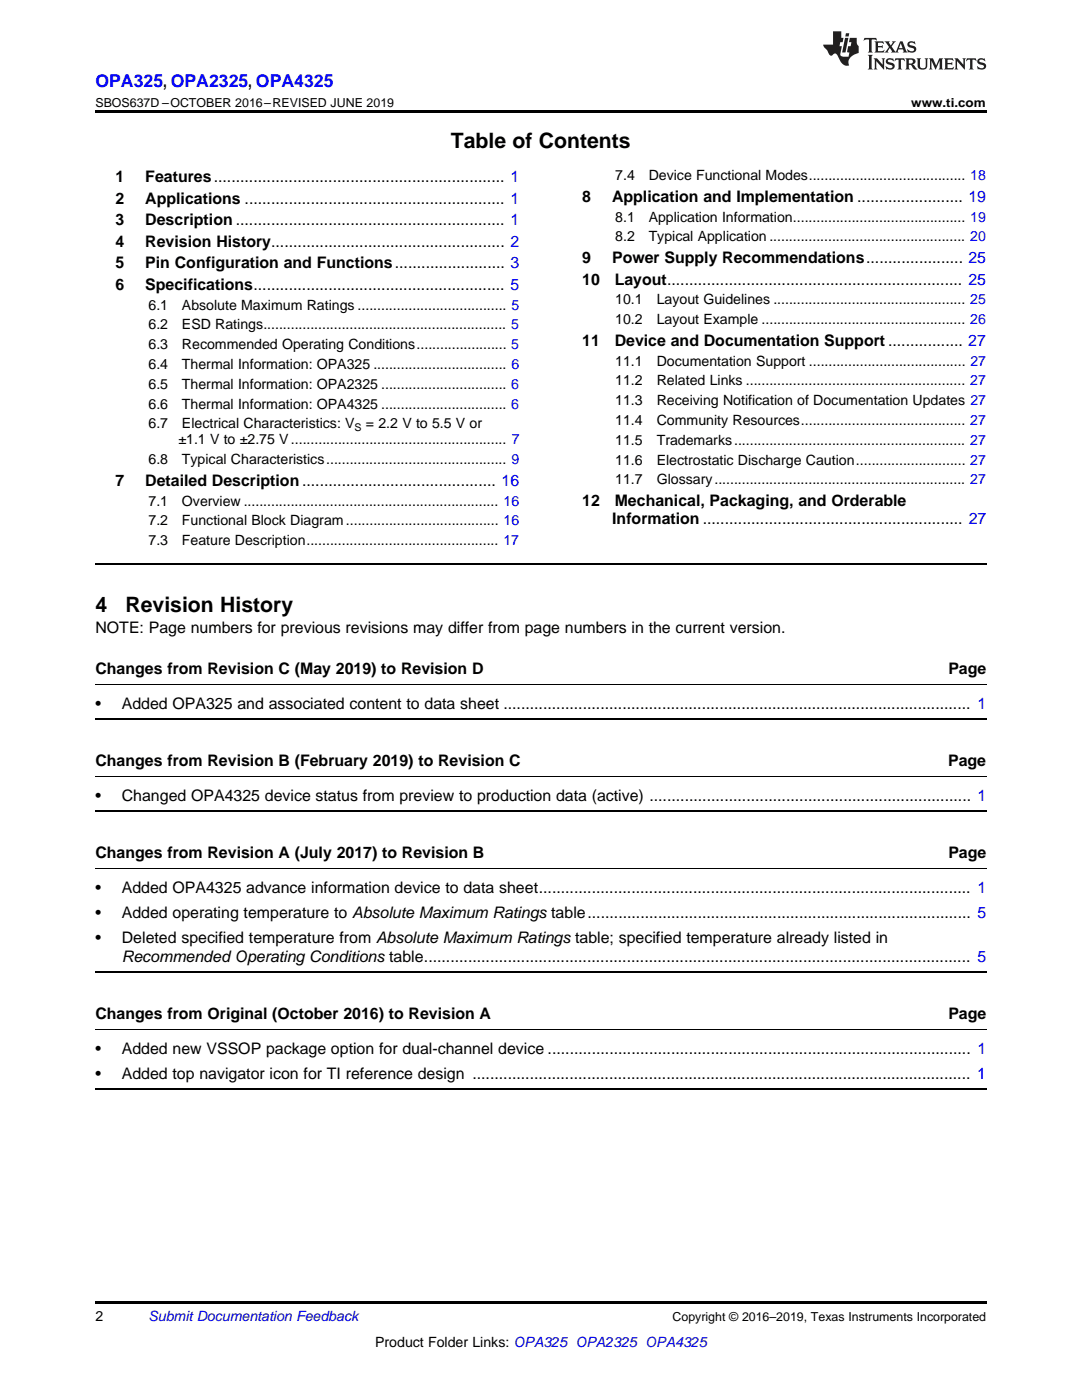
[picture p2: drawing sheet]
<svg xmlns="http://www.w3.org/2000/svg" width="216mm" height="279mm" viewBox="0 0 216 279" stroke-linecap="round" stroke-linejoin="round" font-family="sans-serif">
<defs><g id="words">
<g font-size="4.2">
<text x="90" y="29.6">Table of Contents</text>
<text x="19" y="122.1">4</text>
<text x="25" y="122.1">Revision History</text>
</g>
<text font-size="3.5" fill="#00f" x="19" y="17.3">OPA325, OPA2325, OPA4325</text>
<g font-size="3.2">
<text x="23" y="36.3">1</text>
<text x="23" y="40.6">2</text>
<text x="29" y="36.3">Features.................................................................. 1</text>
<text x="29" y="40.6">Applications ........................................................... 1</text>
<text x="116.2" y="40.3">8</text>
<text x="122.1" y="40.3">Application and Implementation ........................ 19</text>
<text x="23" y="44.9">3</text>
<text x="29" y="44.9">Description ............................................................. 1</text>
<text x="23" y="49.2">4</text>
<text x="23" y="53.6">5</text>
<text x="29" y="49.2">Revision History..................................................... 2</text>
<text x="29" y="53.6">Pin Configuration and Functions......................... 3</text>
<text x="116.2" y="52.5">9</text>
<text x="122.1" y="52.5">Power Supply Recommendations...................... 25</text>
<text x="23" y="57.9">6</text>
<text x="29" y="57.9">Specifications......................................................... 5</text>
<text x="116.2" y="56.8">10</text>
<text x="122.7" y="56.8">Layout................................................................... 25</text>
<text x="116.2" y="69">11</text>
<text x="122.7" y="69">Device and Documentation Support ................. 27</text>
<text x="23" y="96.9">7</text>
<text x="29" y="96.9">Detailed Description............................................ 16</text>
<text x="116.2" y="101">12</text>
<text x="122.7" y="101">Mechanical, Packaging, and Orderable</text>
<text x="122.2" y="104.5">Information ........................................................... 27</text>
<text x="19" y="126.4">NOTE: Page numbers for previous revisions may differ from page numbers in the current version.</text>
<text x="19" y="134.5">Changes from Revision C (May 2019) to Revision D</text>
<text x="189.2" y="134.5">Page</text>
<text x="19" y="141.6">•</text>
<text x="24.3" y="141.6">Added OPA325 and associated content to data sheet .......................................................................................................... 1</text>
<text x="19" y="152.9">Changes from Revision B (February 2019) to Revision C</text>
<text x="189.2" y="152.9">Page</text>
<text x="19" y="159.9">•</text>
<text x="24.3" y="159.9">Changed OPA4325 device status from preview to production data (active) ......................................................................... 1</text>
<text x="19" y="171.2">Changes from Revision A (July 2017) to Revision B</text>
<text x="189.2" y="171.2">Page</text>
<text x="19" y="178.3">•</text>
<text x="24.3" y="178.3">Added OPA4325 advance information device to data sheet.................................................................................................. 1</text>
<text x="19" y="183.2">•</text>
<text x="24.3" y="183.2">Added operating temperature to Absolute Maximum Ratings table....................................................................................... 5</text>
<text x="19" y="188.1">•</text>
<text x="24.3" y="188.1">Deleted specified temperature from Absolute Maximum Ratings table; specified temperature already listed in</text>
<text x="24.3" y="192">Recommended Operating Conditions table............................................................................................................................ 5</text>
<text x="19" y="203.3">Changes from Original (October 2016) to Revision A</text>
<text x="189.2" y="203.3">Page</text>
<text x="19" y="210.4">•</text>
<text x="19" y="215.3">•</text>
<text x="24.3" y="210.4">Added new VSSOP package option for dual-channel device ................................................................................................ 1</text>
<text x="24.3" y="215.3">Added top navigator icon for TI reference design ................................................................................................................. 1</text>
</g>
<g font-size="2.8">
<text x="122.8" y="36">7.4</text>
<text x="129.4" y="36">Device Functional Modes........................................ 18</text>
<text x="122.8" y="44.2">8.1</text>
<text x="129.4" y="44.2">Application Information............................................ 19</text>
<text x="122.8" y="48.2">8.2</text>
<text x="129.4" y="48.2">Typical Application .................................................. 20</text>
<text x="29.6" y="61.8">6.1</text>
<text x="29.6" y="65.8">6.2</text>
<text x="36.3" y="61.8">Absolute Maximum Ratings ...................................... 5</text>
<text x="36.3" y="65.8">ESD Ratings.............................................................. 5</text>
<text x="122.8" y="60.7">10.1</text>
<text x="122.8" y="64.7">10.2</text>
<text x="131" y="60.7">Layout Guidelines ................................................. 25</text>
<text x="131" y="64.7">Layout Example .................................................... 26</text>
<text x="29.6" y="69.7">6.3</text>
<text x="36.3" y="69.7">Recommended Operating Conditions....................... 5</text>
<text x="29.6" y="73.7">6.4</text>
<text x="29.6" y="77.6">6.5</text>
<text x="36.3" y="73.7">Thermal Information: OPA325 .................................. 6</text>
<text x="36.3" y="77.6">Thermal Information: OPA2325 ................................ 6</text>
<text x="122.8" y="73">11.1</text>
<text x="122.8" y="76.9">11.2</text>
<text x="131" y="73">Documentation Support ........................................ 27</text>
<text x="131" y="76.9">Related Links ........................................................ 27</text>
<text x="29.6" y="81.6">6.6</text>
<text x="36.3" y="81.6">Thermal Information: OPA4325 ................................ 6</text>
<text x="122.8" y="80.9">11.3</text>
<text x="131" y="80.9">Receiving Notification of Documentation Updates 27</text>
<text x="29.6" y="85.5">6.7</text>
<text x="35.6" y="88.7">±1.1 V to ±2.75 V....................................................... 7</text>
<text x="36.3" y="85.5">Electrical Characteristics: V</text>
<text x="73" y="85.5">= 2.2 V to 5.5 V or</text>
<text x="122.8" y="84.8">11.4</text>
<text x="122.8" y="88.8">11.5</text>
<text x="131" y="84.8">Community Resources.......................................... 27</text>
<text x="131" y="88.8">Trademarks........................................................... 27</text>
<text x="29.6" y="92.6">6.8</text>
<text x="36.3" y="92.6">Typical Characteristics.............................................. 9</text>
<text x="122.8" y="92.7">11.6</text>
<text x="131" y="92.7">Electrostatic Discharge Caution............................ 27</text>
<text x="29.6" y="100.9">7.1</text>
<text x="36.3" y="100.9">Overview ................................................................. 16</text>
<text x="122.8" y="96.7">11.7</text>
<text x="131" y="96.7">Glossary................................................................ 27</text>
<text x="29.6" y="104.8">7.2</text>
<text x="36.3" y="104.8">Functional Block Diagram....................................... 16</text>
<text x="29.6" y="108.8">7.3</text>
<text x="36.3" y="108.8">Feature Description................................................. 17</text>
<text x="19" y="263.6">2</text>
<text x="74.9" y="268.9">Product Folder Links: OPA325 OPA2325 OPA4325</text>
</g>
<text font-size="2.8" fill="#0000c8" x="29.6" y="263.6">Submit Documentation Feedback</text>
<g font-size="2.5">
<text x="19" y="21.4">SBOS637D –OCTOBER 2016–REVISED JUNE 2019</text>
<text x="181.8" y="21.4">www.ti.com</text>
<text x="134.2" y="263.6">Copyright © 2016–2019, Texas Instruments Incorporated</text>
</g>
<text font-size="2.1" x="70.8" y="86.1">S</text>
</g></defs>
<path d="M19 22h177.8v.5h-177.8zM19 259.7h177.8v.5h-177.8z" fill="#000"/>
<path d="M19 112.5h177.8M19 143.5h177.8M19 161.9h177.8M19 194h177.8M19 217.2h177.8" fill="none" stroke="#000" stroke-width=".35"/>
<path d="M19 136.6h177.8M19 154.9h177.8M19 173.3h177.8M19 205.4h177.8" fill="none" stroke="#000" stroke-width=".2"/>
<g fill="#231f20">
<path d="M172.5 7.6l-.1 .5 .4-.2h.6v.1v2.1l-.2 .4h.9l-.2-.4v-2.1l.1-.1h.5l.5 .2-.2-.5zM174.5 8.3l.2 .3v1.5l-.2 .4h1.8l.2-.6a1.04 1.04 0 0 1-1.3 .2v-.7h.6l.3 .2v-.6l-.3 .2h-.6v-.6l.8-.1 .4 .3-.2-.5zM176.5 8.3l.9 1.1-.9 1.1h.8l-.2-.2 .4-.7 .5 .7-.2 .2h1.5l-.2-.2 .2-.4h.9l.1 .4-.2 .2h1l-.3-.3-.7-1.9h-.5l-.9 2-.8-1 .9-1h-.8l.1 .3-.4 .5-.3-.6 .1-.2zM179.7 8.6l.4 1h-.7zM181.3 8.4a.63 .63 0 0 0-.2 .7 .63 .63 0 0 0 .6 .4l.6 .2 .1 .2a.75 .75 0 0 1-.7 .4 .75 .75 0 0 1-.6-.5l.1 .7 .1-.1a1.11 1.11 0 0 0 1.5-.6 1.13 1.13 0 0 0-1.2-.8l-.1-.4a1.04 1.04 0 0 1 1.2 .2l-.2-.5-.2 .1-.4-.2zM173.2 10.9l.2 .4v2.2l-.2 .4h1l-.3-.4v-2.2l.3-.4zM174.3 11.6l.3 .4v1.5l-.3 .4h.8l-.2-.4v-1.3l1.5 1.7v-1.9l.2-.4h-.7l.2 .4v.9l-1.1-1.3zM177 11.8a.62 .62 0 0 0-.2 .7 .62 .62 0 0 0 .6 .4l.6 .1 .1 .3a.76 .76 0 0 1-.7 .3 .76 .76 0 0 1-.7-.4l.2 .7 .1-.1a1.11 1.11 0 0 0 1.5-.6 1.13 1.13 0 0 0-1.2-.8l-.1-.4a1.04 1.04 0 0 1 1.2 .2l-.2-.6-.2 .1-.5-.1zM178.7 11.6l-.2 .6a.61 .61 0 0 1 .8-.3v1.6l-.2 .4h.9l-.2-.4v-1.6a.63 .63 0 0 1 .7 .3l-.1-.6zM180.6 11.6l.3 .4v1.5l-.3 .4h1l-.2-.2-.1-.8 .6 .2a.76 .76 0 0 0 1.2 .7l-1-1a.58 .58 0 0 0 .6-.5 .58 .58 0 0 0-.5-.6zM181.4 11.9h.1a.45 .45 0 0 1 .5 .1 .45 .45 0 0 1 .1 .5l-.8 .2zM182.9 11.6l.2 .2a2.17 2.17 0 0 0 .3 1.9 .99 .99 0 0 0 1.6-.6v-1.1l.2-.4h-.7l.2 .2a1.92 1.92 0 0 1-.2 1.8 .6 .6 0 0 1-.9-.5v-1.1l.2-.4zM185.4 11.6l.2 .4v1.5l-.2 .4h.7l-.2-.4v-1.4l.8 1.8 .8-1.8v1.4l-.2 .4h.9l-.2-.4v-1.5l.2-.4h-.8l-.6 1.5-.6-1.5zM188.4 11.6l.2 .4v1.5l-.2 .4h1.8l.1-.6a1.04 1.04 0 0 1-1.2 .1v-.6h.5l.4 .2v-.6l-.4 .2h-.5v-.7h.8l.3 .3-.1-.6zM190.5 11.6l.2 .4v1.5l-.2 .4h.7l-.2-.4v-1.3l1.5 1.7v-1.9l.2-.4h-.7l.2 .4v.9l-1.1-1.3zM192.9 11.6l-.1 .6a.61 .61 0 0 1 .7-.3l.1 1.6-.3 .4h1l-.3-.4 .1-1.6a.63 .63 0 0 1 .7 .3l-.1-.6zM195.2 11.8a.62 .62 0 0 0-.2 .7 .62 .62 0 0 0 .6 .4l.6 .1 .1 .3a.76 .76 0 0 1-.7 .3 .76 .76 0 0 1-.6-.4l.1 .7 .1-.1a1.11 1.11 0 0 0 1.6-.6 1.13 1.13 0 0 0-1.3-.8l-.1-.4a1.04 1.04 0 0 1 1.2 .2l-.1-.6-.2 .1-.5-.1z"/>
<path d="M166.2 6.3v2.6h-1.9v.4l.8 .9a.91 .91 0 0 0 1 .8 .56 .56 0 0 1 .5-.3 .56 .56 0 0 1 .5 .3l.4 .8a1.53 1.53 0 0 0 1.9 1.2 1.54 1.54 0 0 1 1-2.1l.9-.3v-1.4a1.52 1.52 0 0 1-.4-1.6h-1.3l-.2 .8h.5l-.2 .8h-.5l-.1 1v.2l.4 .1-.2 .8a1.93 1.93 0 0 1-1.6-.3l.3-1.8h-.5l.2-.8h.4l.2-.8h-.4v-1.3zM168.6 7.6l-.6 2.9h.7l.6-2.9zM168.8 6.6l-.1 .7h.6l.2-.7z"/>
</g>
<use href="#words"/>
</svg>
